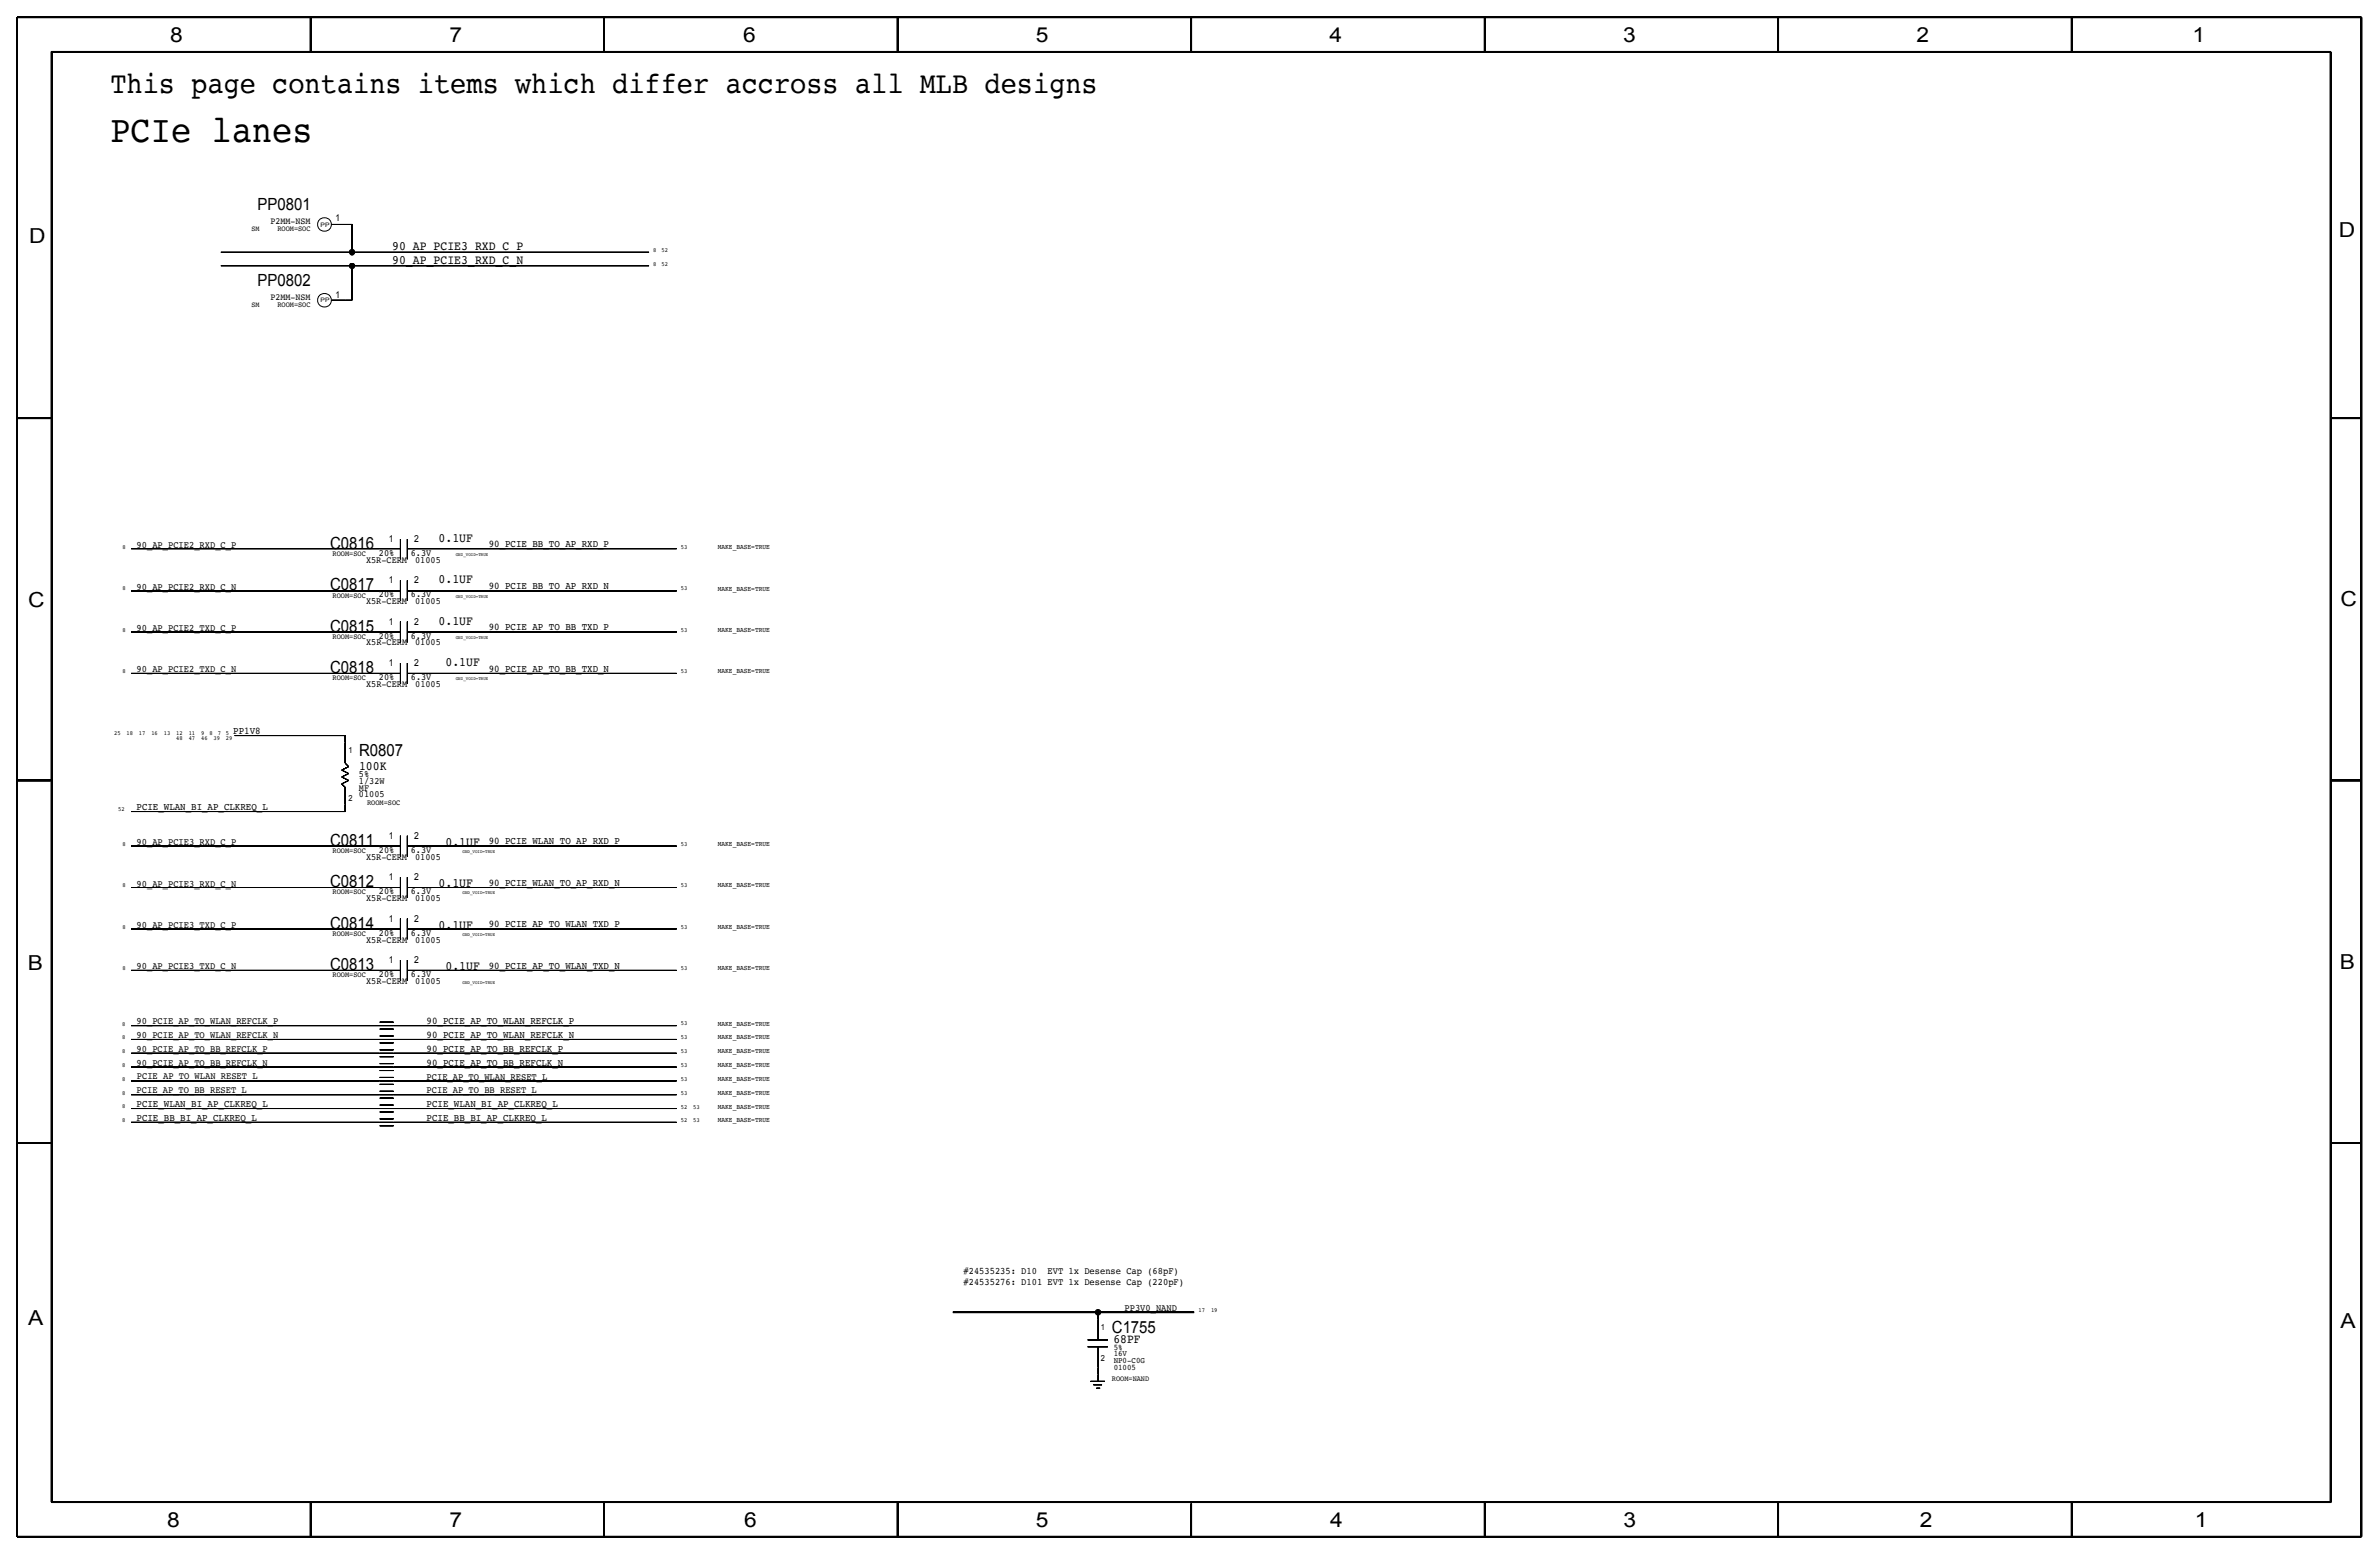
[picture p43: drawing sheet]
<svg xmlns="http://www.w3.org/2000/svg" width="875mm" height="572mm" viewBox="0 0 875 572" stroke-linecap="round" stroke-linejoin="round" font-family="sans-serif">
<defs><g id="words">
<text font-size="13.9" x="40.6" y="52.1">PCIe lanes</text>
<text font-size="11.1" x="40.6" y="34.3">This page contains items which differ accross all MLB designs</text>
<g font-size="7.6">
<text x="62.5" y="15.5">8</text>
<text x="165.4" y="15.5">7</text>
<text x="273.3" y="15.5">6</text>
<text x="381" y="15.5">5</text>
<text x="489" y="15.5">4</text>
<text x="597" y="15.5">3</text>
<text x="704.9" y="15.5">2</text>
<text x="806.5" y="15.5">1</text>
<text x="10.7" y="89.5">D</text>
<text x="860.3" y="87.2">D</text>
<text x="10.4" y="223.3">C</text>
<text x="860.8" y="222.8">C</text>
<text x="10.2" y="356.7">B</text>
<text x="860.6" y="356.4">B</text>
<text x="10.4" y="487.5">A</text>
<text x="860.8" y="488.2">A</text>
<text x="61.5" y="561.7">8</text>
<text x="165.4" y="561.7">7</text>
<text x="273.8" y="561.6">6</text>
<text x="381" y="561.7">5</text>
<text x="489.2" y="561.7">4</text>
<text x="597.1" y="561.6">3</text>
<text x="706.2" y="561.7">2</text>
<text x="807.3" y="561.7">1</text>
</g>
<g font-size="6.2">
<text x="94.7" y="77.4">PP0801</text>
<text x="94.7" y="105.3">PP0802</text>
<text x="121.4" y="201.8">C0816</text>
<text x="121.4" y="217.1">C0817</text>
<text x="121.4" y="232.3">C0815</text>
<text x="121.4" y="247.6">C0818</text>
<text x="132.1" y="278">R0807</text>
<text x="121.4" y="311.1">C0811</text>
<text x="121.4" y="326.3">C0812</text>
<text x="121.4" y="341.5">C0814</text>
<text x="121.4" y="356.8">C0813</text>
<text x="409" y="490.2">C1755</text>
</g>
<g font-size="4.7">
<text x="144.3" y="92">90_AP_PCIE3_RXD_C_P</text>
<text x="144.3" y="97.1">90_AP_PCIE3_RXD_C_N</text>
<text x="161.3" y="199.3">0.1UF</text>
<text x="161.3" y="214.6">0.1UF</text>
<text x="161.3" y="229.8">0.1UF</text>
<text x="163.9" y="245">0.1UF</text>
<text x="132.1" y="283.2">100K</text>
<text x="163.9" y="311.1">0.1UF</text>
<text x="161.3" y="326.3">0.1UF</text>
<text x="161.3" y="341.6">0.1UF</text>
<text x="163.9" y="356.8">0.1UF</text>
<text x="409.6" y="494">68PF</text>
</g>
<g font-size="3.8">
<text x="179.8" y="201.3">90_PCIE_BB_TO_AP_RXD_P</text>
<text x="179.8" y="216.5">90_PCIE_BB_TO_AP_RXD_N</text>
<text x="179.8" y="231.8">90_PCIE_AP_TO_BB_TXD_P</text>
<text x="179.8" y="247">90_PCIE_AP_TO_BB_TXD_N</text>
<text x="85.8" y="269.9">PP1V8</text>
<text x="50.2" y="297.8">PCIE_WLAN_BI_AP_CLKREQ_L</text>
<text x="179.8" y="310.6">90_PCIE_WLAN_TO_AP_RXD_P</text>
<text x="179.8" y="325.8">90_PCIE_WLAN_TO_AP_RXD_N</text>
<text x="179.8" y="341">90_PCIE_AP_TO_WLAN_TXD_P</text>
<text x="179.8" y="356.3">90_PCIE_AP_TO_WLAN_TXD_N</text>
<text x="156.9" y="376.6">90_PCIE_AP_TO_WLAN_REFCLK_P</text>
<text x="156.9" y="381.7">90_PCIE_AP_TO_WLAN_REFCLK_N</text>
<text x="156.9" y="386.8">90_PCIE_AP_TO_BB_REFCLK_P</text>
<text x="156.9" y="391.9">90_PCIE_AP_TO_BB_REFCLK_N</text>
<text x="50.2" y="407.1">PCIE_WLAN_BI_AP_CLKREQ_L</text>
<text x="156.9" y="407.1">PCIE_WLAN_BI_AP_CLKREQ_L</text>
<text x="50.2" y="412.2">PCIE_BB_BI_AP_CLKREQ_L</text>
<text x="156.9" y="412.2">PCIE_BB_BI_AP_CLKREQ_L</text>
</g>
<g font-size="3.6">
<text x="50.2" y="201.6">90_AP_PCIE2_RXD_C_P</text>
<text x="50.2" y="216.8">90_AP_PCIE2_RXD_C_N</text>
<text x="50.2" y="231.9">90_AP_PCIE2_TXD_C_P</text>
<text x="50.2" y="247.1">90_AP_PCIE2_TXD_C_N</text>
<text x="50.2" y="310.6">90_AP_PCIE3_RXD_C_P</text>
<text x="50.2" y="326">90_AP_PCIE3_RXD_C_N</text>
<text x="50.2" y="341.3">90_AP_PCIE3_TXD_C_P</text>
<text x="50.2" y="356.5">90_AP_PCIE3_TXD_C_N</text>
<text x="50.2" y="376.7">90_PCIE_AP_TO_WLAN_REFCLK_P</text>
<text x="50.2" y="381.7">90_PCIE_AP_TO_WLAN_REFCLK_N</text>
<text x="50.2" y="386.8">90_PCIE_AP_TO_BB_REFCLK_P</text>
<text x="50.2" y="391.9">90_PCIE_AP_TO_BB_REFCLK_N</text>
<text x="50.3" y="397">PCIE_AP_TO_WLAN_RESET_L</text>
<text x="156.9" y="397">PCIE_AP_TO_WLAN_RESET_L</text>
<text x="50.2" y="402.1">PCIE_AP_TO_BB_RESET_L</text>
<text x="156.9" y="402.1">PCIE_AP_TO_BB_RESET_L</text>
<text x="354.4" y="472.4">#24535276: D101 EVT 1x Desense Cap (220pF)</text>
<text x="354.4" y="468.6">#24535235: D10</text>
<text x="385.3" y="468.6">EVT 1x Desense Cap (68pF)</text>
<text x="413.6" y="482.1">PP3V0_NAND</text>
</g>
<g font-size="3.5">
<text x="99.5" y="82.5">P2MM-NSM</text>
<text x="123.4" y="81.4">1</text>
<text x="99.5" y="110.4">P2MM-NSM</text>
<text x="123.4" y="109.4">1</text>
<text x="143" y="199.3">1</text>
<text x="152.4" y="199.3">2</text>
<text x="134.6" y="207.1">X5R-CERM</text>
<text x="139.3" y="204.5">20%</text>
<text x="151.1" y="204.5">6.3V</text>
<text x="152.7" y="207.1">01005</text>
<text x="143" y="214.5">1</text>
<text x="152.4" y="214.5">2</text>
<text x="139.4" y="219.6">20%</text>
<text x="151.1" y="219.6">6.3V</text>
<text x="134.6" y="222.1">X5R-CERM</text>
<text x="152.7" y="222.1">01005</text>
<text x="143" y="229.8">1</text>
<text x="152.4" y="229.8">2</text>
<text x="134.6" y="237.4">X5R-CERM</text>
<text x="139.3" y="234.8">20%</text>
<text x="151.1" y="234.8">6.3V</text>
<text x="152.7" y="237.4">01005</text>
<text x="143" y="245">1</text>
<text x="152.4" y="245">2</text>
<text x="139.4" y="250.1">20%</text>
<text x="151.1" y="250.1">6.3V</text>
<text x="134.6" y="252.6">X5R-CERM</text>
<text x="152.7" y="252.6">01005</text>
<text x="132" y="285.6">5%</text>
<text x="132" y="293.3">01005</text>
<text x="132" y="290.7">MF</text>
<text x="132" y="288.2">1/32W</text>
<text x="143" y="308.5">1</text>
<text x="152.4" y="308.5">2</text>
<text x="134.6" y="316.1">X5R-CERM</text>
<text x="139.3" y="313.6">20%</text>
<text x="151.1" y="313.6">6.3V</text>
<text x="152.7" y="316.1">01005</text>
<text x="143" y="323.8">1</text>
<text x="152.4" y="323.8">2</text>
<text x="139.4" y="328.8">20%</text>
<text x="151.1" y="328.8">6.3V</text>
<text x="134.6" y="331.4">X5R-CERM</text>
<text x="152.7" y="331.4">01005</text>
<text x="143" y="339">1</text>
<text x="152.4" y="339">2</text>
<text x="134.6" y="346.6">X5R-CERM</text>
<text x="139.4" y="344.1">20%</text>
<text x="151.1" y="344.1">6.3V</text>
<text x="152.7" y="346.6">01005</text>
<text x="139.4" y="359.3">20%</text>
<text x="143" y="354.2">1</text>
<text x="151.1" y="359.3">6.3V</text>
<text x="152.4" y="354.2">2</text>
<text x="134.6" y="361.9">X5R-CERM</text>
<text x="152.7" y="361.9">01005</text>
</g>
<g font-size="3.1">
<text x="128.2" y="276.8">1</text>
<text x="128.2" y="294.6">2</text>
<text x="405" y="489">1</text>
<text x="409.6" y="496.6">5%</text>
<text x="405" y="500.4">2</text>
<text x="409.6" y="501.4">NP0-C0G</text>
<text x="409.6" y="503.9">01005</text>
<text x="409.6" y="498.8">16V</text>
</g>
<g font-size="2.9">
<text x="102" y="84.9">ROOM=SOC</text>
<text x="102" y="112.9">ROOM=SOC</text>
<text x="122.3" y="204.4">ROOM=SOC</text>
<text x="122.3" y="219.8">ROOM=SOC</text>
<text x="122.3" y="234.9">ROOM=SOC</text>
<text x="122.3" y="250.1">ROOM=SOC</text>
<text x="135" y="295.9">ROOM=SOC</text>
<text x="122.3" y="313.7">ROOM=SOC</text>
<text x="122.3" y="328.9">ROOM=SOC</text>
<text x="122.3" y="344.2">ROOM=SOC</text>
<text x="122.3" y="359.4">ROOM=SOC</text>
<text x="409" y="508">ROOM=NAND</text>
</g>
<g font-size="2.8">
<text x="92.4" y="85">SM</text>
<text x="92.4" y="113.1">SM</text>
</g>
<g font-size="2.6">
<text x="264" y="201.9">MAKE_BASE=TRUE</text>
<text x="264" y="217.2">MAKE_BASE=TRUE</text>
<text x="264" y="232.3">MAKE_BASE=TRUE</text>
<text x="264" y="247.6">MAKE_BASE=TRUE</text>
<text x="264" y="311.3">MAKE_BASE=TRUE</text>
<text x="264" y="326.4">MAKE_BASE=TRUE</text>
<text x="264" y="341.6">MAKE_BASE=TRUE</text>
<text x="264" y="356.9">MAKE_BASE=TRUE</text>
<text x="264" y="377.2">MAKE_BASE=TRUE</text>
<text x="264" y="382.3">MAKE_BASE=TRUE</text>
<text x="264" y="387.3">MAKE_BASE=TRUE</text>
<text x="264" y="392.4">MAKE_BASE=TRUE</text>
<text x="264" y="397.5">MAKE_BASE=TRUE</text>
<text x="264" y="407.7">MAKE_BASE=TRUE</text>
<text x="264" y="402.6">MAKE_BASE=TRUE</text>
<text x="264" y="412.8">MAKE_BASE=TRUE</text>
</g>
<g font-size="2.3">
<text x="117.9" y="83.4">PP</text>
<text x="240.3" y="92.7">8</text>
<text x="243.3" y="92.7">52</text>
<text x="240.3" y="97.8">8</text>
<text x="243.3" y="97.8">52</text>
<text x="117.9" y="111.1">PP</text>
<text x="45.1" y="201.9">8</text>
<text x="250.4" y="201.9">53</text>
<text x="45.1" y="217.1">8</text>
<text x="250.4" y="217.1">53</text>
<text x="45" y="232.4">8</text>
<text x="250.4" y="232.4">53</text>
<text x="45" y="247.7">8</text>
<text x="250.4" y="247.6">53</text>
<text x="42" y="270.5">25</text>
<text x="46.5" y="270.5">18</text>
<text x="51.1" y="270.5">17</text>
<text x="55.7" y="270.5">16</text>
<text x="60.3" y="270.5">13</text>
<text x="64.8" y="270.5">12</text>
<text x="64.8" y="272.3">48</text>
<text x="69.4" y="270.5">11</text>
<text x="69.4" y="272.3">47</text>
<text x="74" y="270.5">9</text>
<text x="74" y="272.3">46</text>
<text x="77" y="270.5">8</text>
<text x="78.5" y="272.3">39</text>
<text x="80.1" y="270.5">7</text>
<text x="83.1" y="270.5">5</text>
<text x="83.1" y="272.3">29</text>
<text x="43.4" y="298.4">52</text>
<text x="45" y="311.1">8</text>
<text x="250.4" y="311.2">53</text>
<text x="45.1" y="326.3">8</text>
<text x="250.4" y="326.3">53</text>
<text x="45.1" y="341.6">8</text>
<text x="250.4" y="341.6">53</text>
<text x="45.1" y="356.8">8</text>
<text x="250.4" y="356.8">53</text>
<text x="45" y="377.2">8</text>
<text x="250.4" y="377.1">53</text>
<text x="45" y="382.2">8</text>
<text x="250.4" y="382.2">53</text>
<text x="45" y="387.3">8</text>
<text x="250.4" y="387.3">53</text>
<text x="45" y="392.4">8</text>
<text x="250.4" y="392.4">53</text>
<text x="45" y="397.5">8</text>
<text x="250.4" y="397.5">53</text>
<text x="45" y="407.6">8</text>
<text x="45" y="402.6">8</text>
<text x="250.4" y="407.7">52</text>
<text x="250.4" y="402.6">53</text>
<text x="255" y="407.7">53</text>
<text x="45" y="412.7">8</text>
<text x="250.4" y="412.7">52</text>
<text x="255" y="412.7">53</text>
<text x="440.9" y="482.6">17</text>
<text x="445.4" y="482.6">19</text>
</g>
<g font-size="1.7">
<text x="167.7" y="204.4">GND_VOID=TRUE</text>
<text x="167.7" y="219.8">GND_VOID=TRUE</text>
<text x="167.7" y="235">GND_VOID=TRUE</text>
<text x="167.7" y="250.2">GND_VOID=TRUE</text>
<text x="170.1" y="313.7">GND_VOID=TRUE</text>
<text x="170.1" y="328.9">GND_VOID=TRUE</text>
<text x="170.1" y="344.1">GND_VOID=TRUE</text>
<text x="170.1" y="361.9">GND_VOID=TRUE</text>
</g>
</g></defs>
<g fill="none" stroke="#000" stroke-width=".37">
<path d="M81.2 92.8h157.5M81.2 97.7h157.5M121.9 82.6h7.6h-2.5h2.5v10.2M129.5 97.7v12.7v-12.7v12.7h-7.6M147.3 198.3v7.4M149.8 198.3v7.4M48.2 217.3h99.1M48.2 201.8h99.1M147.3 213.4v7.6M149.8 213.4v7.6M149.8 217.3h99.1M149.8 201.8h99.1"/>
<path d="M48.2 232.4h99.1M147.3 228.6v7.6M149.8 228.6v7.6M149.8 232.4h99.1M48.2 247.7h99.1M147.3 243.8v7.7M149.8 243.8v7.7M149.8 247.7h99.1M86.3 270.5h40.7h-40.7h40.7v10.2v-7.7v7.7l1.2 1.2-1.2-1.2 1.2 1.2-2.5 1.3 2.5-1.3-2.5 1.3 2.5 1.3-2.5-1.3 2.5 1.3-2.5 1.3 2.5-1.3-2.5 1.3 2.5 1.2-2.5-1.2 2.5 1.2-2.5 1.3 2.5-1.3-2.5 1.3 1.3 1.3-1.3-1.3 1.3 1.3v8.8v-2.5v2.5h-78.8M48.2 311.2h99.1M147.3 307.3v7.7M149.8 307.3v7.7"/>
<path d="M149.8 311.2h99.1M48.2 326.4h99.1M147.3 322.6v7.6M147.3 337.8v7.6M149.8 322.6v7.6M149.8 337.8v7.6M149.8 326.4h99.1M48.2 356.9h99.1M48.2 341.6h99.1M147.3 353.1v7.6M149.8 353.1v7.6M149.8 356.9h99.1"/>
<path d="M149.8 341.6h99.1M48.2 377.2h200.7M139.7 378.5h5M139.7 375.9h5M48.2 387.4h200.7M48.2 382.3h200.7M48.2 392.4h200.7M48.2 397.5h200.7M139.7 383.5h5M139.7 381h5M139.7 398.8h5M139.7 396.2h5"/>
<path d="M139.7 393.7h5M139.7 391.2h5M139.7 388.6h5M139.7 386.1h5M48.2 402.6h200.7M48.2 412.8h200.7M48.2 407.7h200.7M139.7 403.9h5M139.7 401.3h5M139.7 408.9h5M139.7 406.4h5M139.7 414h5"/>
<path d="M139.7 411.5h5M400 492.8h7.5M400 495.3h7.5M403.9 495.3v12.7M403.9 485.1v7.7M401.1 508h5.3M402.2 509.3h3.1M403.2 510.5h1.4"/>
<circle cx="119.3" cy="82.6" r="2.52"/>
<circle cx="119.3" cy="110.5" r="2.52"/>
</g>
<g fill="none" stroke="#000" stroke-width=".6" stroke-linecap="butt">
<path d="M6.3 6.4v558.7v-558.7h862.2h-862.2h862.2v558.7v-558.7v558.7h-862.2h862.2h-862.2zM19 19.1v533.4v-533.4h838.2h-838.2h838.2v533.4v-533.4v533.4h-838.2h838.2h-838.2zM114.3 6.4v12.7M222.2 6.4v12.7M330.2 6.4v12.7M438.1 6.4v12.7M546.1 6.4v12.7M654 6.4v12.7M762 6.4v12.7M6.3 153.8h12.7M857.2 153.8h11.3M6.3 287h12.7"/>
<path d="M857.2 287h11.3M6.3 420.4h12.7M857.2 420.4h11.3M350.5 482.6h53.4h-53.4h53.4v2.5M403.9 482.6h35.3M114.3 552.4v12.7M222.2 552.4v12.7M330.2 552.4v12.7M438.1 553v12.1M546.1 552.4v12.7M654 552.4v12.7M762 552.4v12.7"/>
</g>
<g fill="#000" stroke="#000" stroke-width=".37">
<circle cx="129.5" cy="97.8" r="1"/>
<circle cx="129.5" cy="92.8" r="1.06"/>
<circle cx="403.9" cy="482.6" r="1.02"/>
</g>
<use href="#words"/>
</svg>
